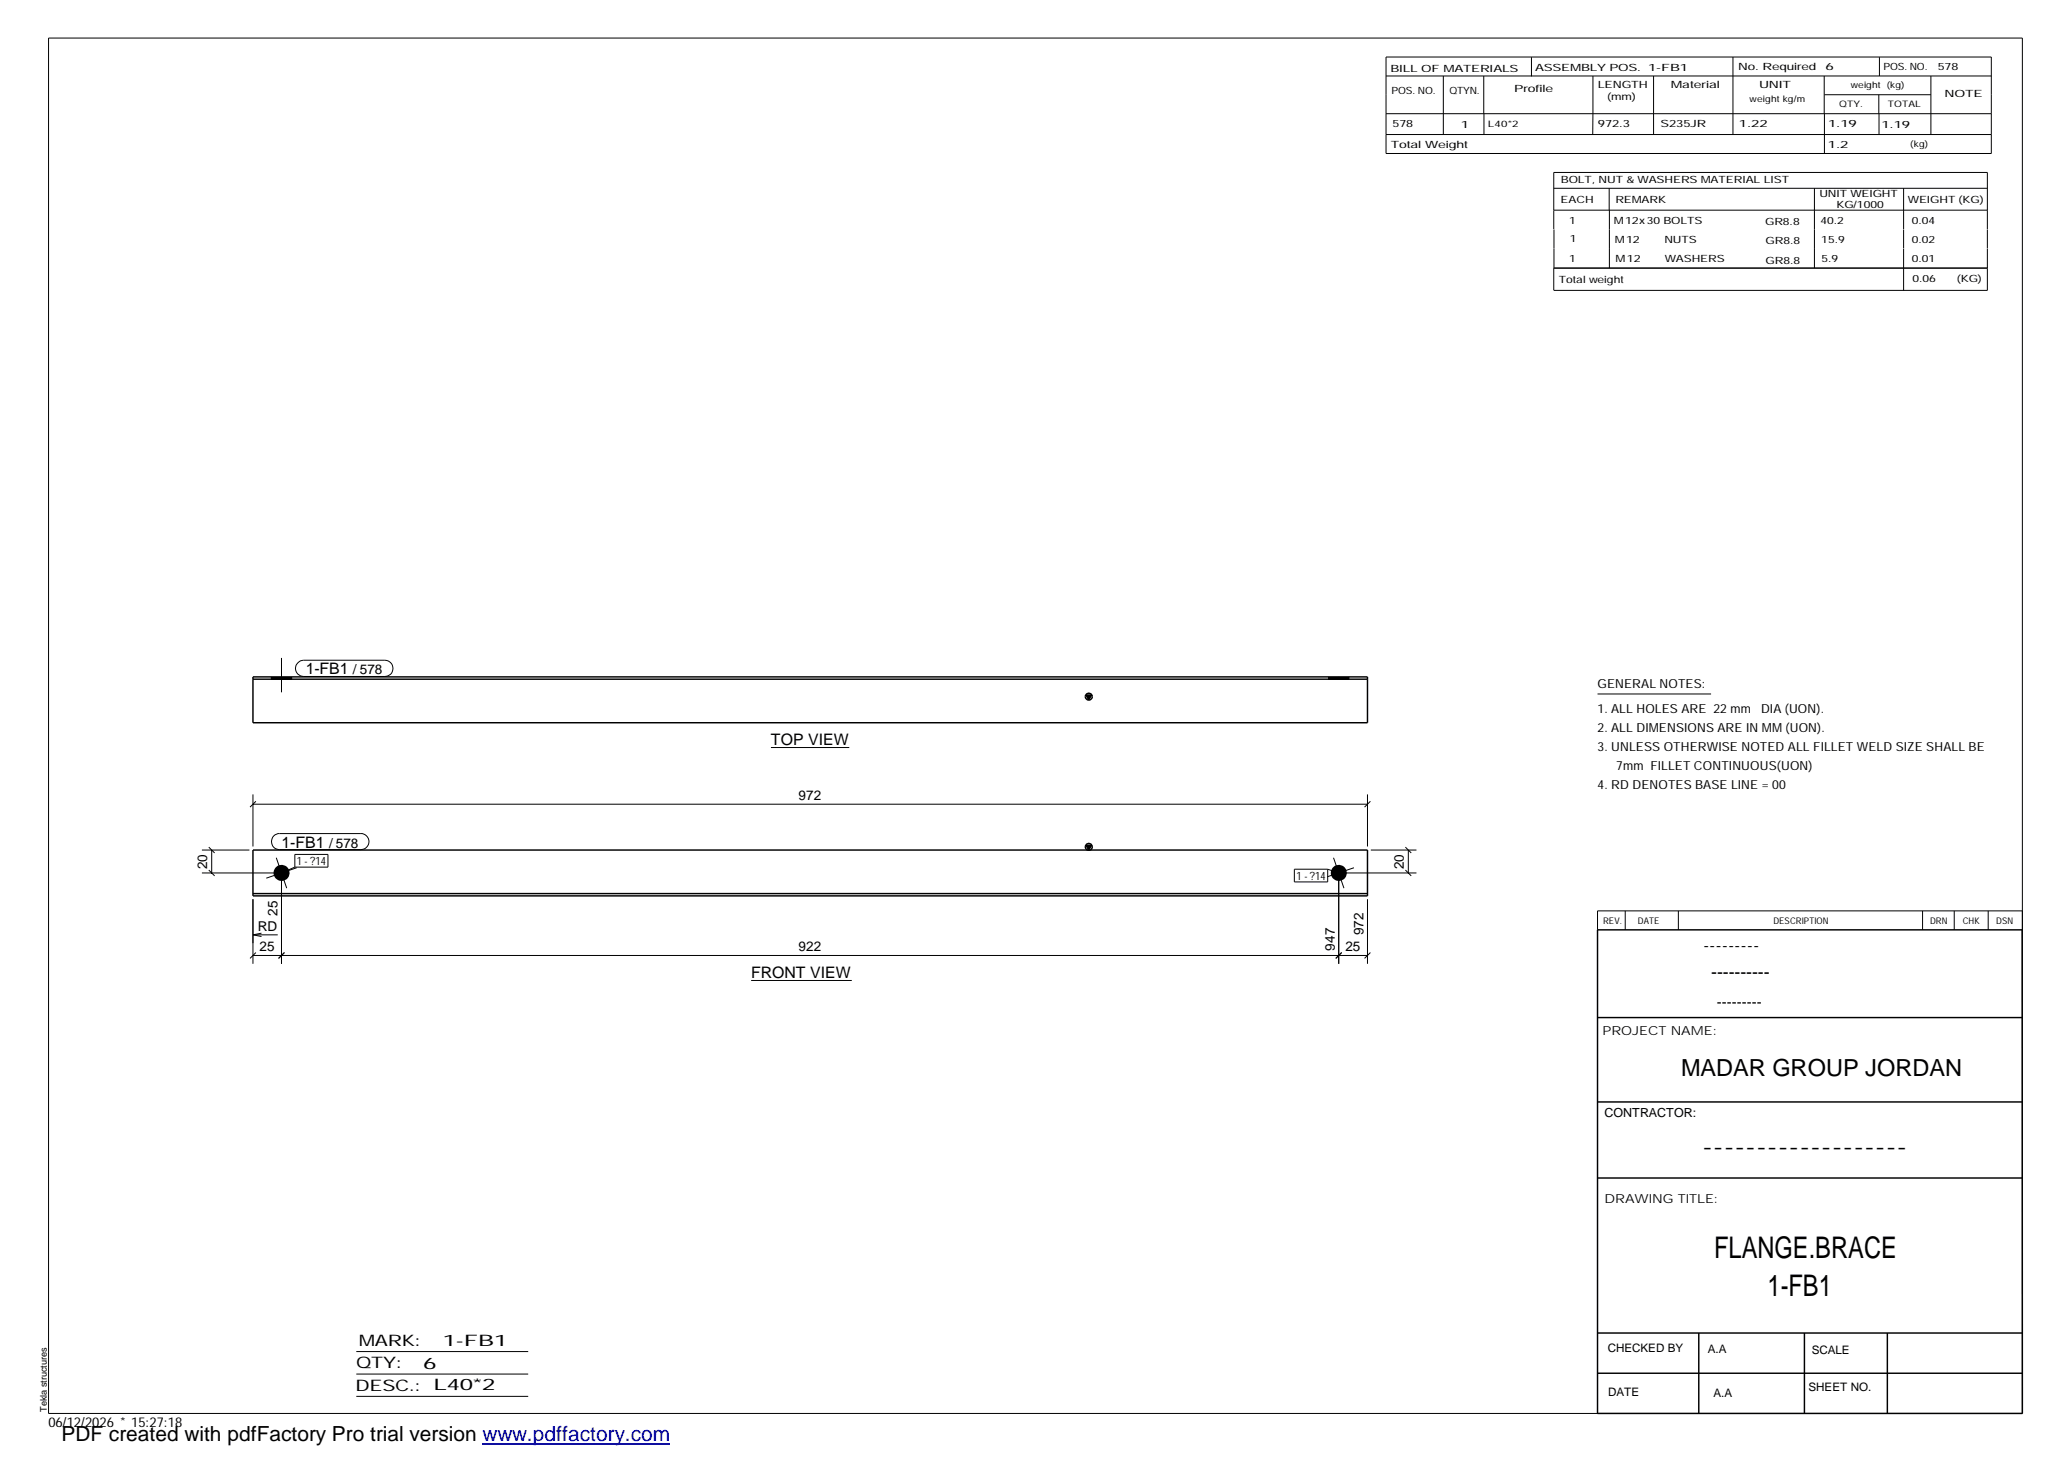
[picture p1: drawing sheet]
<svg xmlns="http://www.w3.org/2000/svg" width="420mm" height="297mm" viewBox="0 0 420 297" stroke-linecap="round" stroke-linejoin="round" font-family="sans-serif">
<defs><g id="words">
<g font-size="6.1">
<text x="348.3" y="255.5">FLANGE.BRACE</text>
<text x="359.1" y="263.3">1-FB1</text>
</g>
<text font-size="4.8" x="341.5" y="218.6">MADAR GROUP JORDAN</text>
<text font-size="4.2" x="12.5" y="292.7">PDF created with pdfFactory Pro trial version www.pdffactory.com</text>
<g font-size="3.6">
<text x="346.1" y="193.2">---------</text>
<text x="347.7" y="198.6">----------</text>
<text x="345.8" y="234.2">-------------------</text>
</g>
<g font-size="3.2">
<text x="62.1" y="137">1-FB1</text>
<text x="156.6" y="151.4">TOP VIEW</text>
<text x="57.2" y="172.2">1-FB1</text>
<text x="152.6" y="198.7">FRONT VIEW</text>
<text x="72.9" y="273.5">MARK:</text>
<text x="90" y="273.5">1-FB1</text>
<text x="72.4" y="278">QTY:</text>
<text x="86" y="278.1">6</text>
<text x="72.2" y="282.6">DESC.:</text>
<text x="88.1" y="282.4">L40*2</text>
</g>
<text font-size="3" x="348.8" y="204.5">---------</text>
<g font-size="2.8">
<text x="71.7" y="137">/ 578</text>
<text x="162.3" y="162.5">972</text>
<text x="66.8" y="172.2">/ 578</text>
<text x="42.1" y="176.6" transform="rotate(-90 42.1 176.6)">20</text>
<text x="285.2" y="176.6" transform="rotate(-90 285.2 176.6)">20</text>
<text x="52.4" y="189.1">RD</text>
<text x="56.4" y="186.1" transform="rotate(-90 56.4 186.1)">25</text>
<text x="277" y="190.1" transform="rotate(-90 277 190.1)">972</text>
<text x="52.7" y="193.2">25</text>
<text x="162.3" y="193.2">922</text>
<text x="271.2" y="193.2" transform="rotate(-90 271.2 193.2)">947</text>
<text x="273.3" y="193.2">25</text>
<text x="9.8" y="290">06/12/2026 * 15:27:18</text>
</g>
<g font-size="2.5">
<text x="324.6" y="139.9">GENERAL NOTES:</text>
<text x="324.6" y="148.7">2. ALL DIMENSIONS ARE IN MM(UON).</text>
<text x="324.6" y="144.9">1. ALL HOLES ARE 22mm DIA (UON).</text>
<text x="324.6" y="152.5">3. UNLESS OTHERWISE NOTED ALL FILLET WELD SIZE SHALL BE</text>
<text x="324.6" y="160.2">4. RD DENOTES BASE LINE = 00</text>
<text x="328.4" y="156.4">7mm FILLET CONTINUOUS(UON)</text>
<text x="325.6" y="210.3">PROJECT NAME:</text>
<text x="326" y="226.9">CONTRACTOR:</text>
<text x="326" y="244.4">DRAWING TITLE:</text>
</g>
<g font-size="2.4">
<text x="326.7" y="274.7">CHECKED BY</text>
<text x="347" y="275">A.A</text>
<text x="368.1" y="275.1">SCALE</text>
<text x="326.7" y="283.6">DATE</text>
<text x="348.1" y="283.9">A.A</text>
<text x="367.5" y="282.6">SHEET NO.</text>
</g>
<g font-size="2.3">
<text x="60.3" y="175.8">1 -?14</text>
<text x="263.4" y="178.8">1 -?14</text>
</g>
<g font-size="2">
<text x="282.5" y="14.6">BILL OF MATERIALS</text>
<text x="311.9" y="14.4">ASSEMBLY POS.</text>
<text x="324.6" y="17.9">LENGTH</text>
<text x="334.9" y="14.4">1-FB1</text>
<text x="339.5" y="17.9">Material</text>
<text x="353.1" y="14.2">No. Required</text>
<text x="357.4" y="17.9">UNIT</text>
<text x="370.9" y="14.2">6</text>
<text x="382.7" y="14.2">POS. NO.</text>
<text x="393.7" y="14.3">578</text>
<text x="282.7" y="19.1">POS. NO.</text>
<text x="294.5" y="19">QTYN.</text>
<text x="307.6" y="18.7">Profile</text>
<text x="326.5" y="20.4">(mm)</text>
<text x="395.1" y="19.6">NOTE</text>
<text x="282.9" y="25.8">578</text>
<text x="296.8" y="26">1</text>
<text x="324.7" y="25.9">972.3</text>
<text x="337.4" y="25.9">S235JR</text>
<text x="353.3" y="25.9">1.22</text>
<text x="371.4" y="25.9">1.19</text>
<text x="382.3" y="25.9">1.19</text>
<text x="282.6" y="30.1">Total Weight</text>
<text x="371.4" y="30">1.2</text>
<text x="317.1" y="41.3">EACH</text>
<text x="317.1" y="37.2">BOLT, NUT &amp; WASHERS MATERIAL LIST</text>
<text x="328.2" y="41.3">REMARK</text>
<text x="369.7" y="40.1">UNIT WEIGHT</text>
<text x="387.6" y="41.2">WEIGHT (KG)</text>
<text x="318.8" y="45.4">1</text>
<text x="327.9" y="45.6">M12x30BOLTS</text>
<text x="358.6" y="45.6">GR8.8</text>
<text x="369.9" y="45.5">40.2</text>
<text x="373.1" y="42.2">KG/1000</text>
<text x="388.4" y="45.5">0.04</text>
<text x="318.8" y="53.3">1</text>
<text x="318.9" y="49.2">1</text>
<text x="328.1" y="49.3">M12</text>
<text x="328.3" y="53.3">M12</text>
<text x="338.2" y="49.4">NUTS</text>
<text x="338.2" y="53.3">WASHERS</text>
<text x="358.7" y="49.6">GR8.8</text>
<text x="358.7" y="53.5">GR8.8</text>
<text x="370" y="49.3">15.9</text>
<text x="370.1" y="53.2">5.9</text>
<text x="388.4" y="49.4">0.02</text>
<text x="388.4" y="53.3">0.01</text>
<text x="316.7" y="57.5">Total weight</text>
<text x="388.6" y="57.3">0.06</text>
<text x="397.6" y="57.3">(KG)</text>
</g>
<g font-size="1.9">
<text x="325.7" y="187.8">REV.</text>
<text x="332.8" y="187.6">DATE</text>
<text x="360.3" y="187.7">DESCRIPTION</text>
<text x="392.1" y="187.6">DRN</text>
<text x="398.8" y="187.6">CHK</text>
<text x="405.6" y="187.7">DSN</text>
<text x="9.5" y="286.8" transform="rotate(-90 9.5 286.8)">Tekla structures</text>
</g>
<g font-size="1.8">
<text x="376" y="17.9">weight (kg)</text>
<text x="355.5" y="20.7">weightkg/m</text>
<text x="373.6" y="21.7">QTY.</text>
<text x="383.5" y="21.8">TOTAL</text>
<text x="302.3" y="25.9">L40*2</text>
<text x="388.1" y="29.8">(kg)</text>
</g>
</g></defs>
<g fill="#000">
<path d="M220.6 141.2h1.2l-.6 1zM220.6 171.7h1.2l-.6 1z"/>
<path d="M55.1 137.5h4.2v.5h-4.2z" fill-rule="evenodd"/>
<path d="M269.9 137.5h4.2v.5h-4.2z" fill-rule="evenodd"/>
<circle cx="57.2" cy="177.3" r="1.64"/>
<circle cx="272" cy="177.3" r="1.64"/>
</g>
<g fill="none" stroke="#000" stroke-width=".2">
<path d="M9.9 7.7h401v279.5h-401zM281.6 11.6h123v19.6h-123zM281.6 15.4h123M293.2 15.4v11.9M301.5 15.4v7.7M311.1 11.6v3.9M323.6 15.4v11.9M336 15.4v11.9M352.1 11.6v15.7M370.6 15.4v7.7M370.7 19.2h21.6M381.7 19.2v3.9"/>
<path d="M381.8 11.6v3.8M392.3 15.4v11.9M281.6 23.1h123M281.6 27.3h123M301.5 23.1v4.2M315.7 38.3h88.1M326.9 38.3v4.4M368.6 38.3v16.2M370.7 23.1v8.1M381.8 23.1v4.2M386.8 38.3v8.3M315.7 42.7h88.1"/>
<path d="M315.7 46.6v-11.6h88.1v11.6M315.7 46.6v7.9M327 42.7v11.8M386.8 46.6v3.9M386.8 50.6v8.4M403.8 46.6v3.9M403.8 50.6v8.4h-88.1M403.8 54.5h-88.1v4.5M55.1 137.5v.5M57.2 133.7v7M59.3 137.5v.5M60.5 134.6l.5-.3 .7-.2h16.5a1.65 1.65 0 0 1 1.6 1.7 1.65 1.65 0 0 1-1.6 1.6h-16.5a1.62 1.62 0 0 1-1.5-1 1.62 1.62 0 0 1 .3-1.8z"/>
<path d="M269.9 137.5v.5M272 137.5v.5M274.1 137.5v.5M156.6 151.9h16M324.6 141h23M41 177.4h15.5M41 172.7h9.7M42.4 176.8l1.2 1.2M42.4 172.1l1.2 1.2M43 172.7v4.7M51.4 163.4h226.4M51.4 161.4v10.6"/>
<path d="M52 162.8l-1.2 1.2M55.6 169.8l.9-.4h16.8a1.63 1.63 0 0 1 1.7 1.6 1.63 1.63 0 0 1-1.7 1.6h-16.5a1.65 1.65 0 0 1-1.5-1 1.65 1.65 0 0 1 .3-1.8zM56.1 174.3l2.2 6.2M57.2 178v17.8M59.9 173.6h6.7v2.6h-6.7zM59.9 176.2l-2.7 1.2M60.3 176.3l-6.2 2.1M263 176.6h6.7v2.6h-6.7zM269.7 176.6l2.3 .8M270.9 174.3l2.1 6.2M272 178v17.8M272.7 177.4h15.1"/>
<path d="M275.1 176.3l-5.4 1.8M277.8 161.4v10.6M278.4 162.8l-1.2 1.2M278.5 172.7h9.3M285.5 176.8l1.2 1.2M285.5 172.1l1.2 1.2M286.1 172.7v4.7M51.4 182.7v13.1M51.4 194.1h226.4M51.4 189.9l1.7 .4M51.4 189.9h5M52 193.5l-1.2 1.2"/>
<path d="M53.1 189.6l-1.7 .3M57.8 193.5l-1.2 1.2M152.6 199.2h20.5M272.6 193.5l-1.2 1.2M277.8 182.7v13.1M278.4 193.5l-1.2 1.2M330.2 185.1v3.8M341 185.1v3.8M390.6 185.1v3.8M397 185.1v3.8M403.9 185.1v3.8M410.9 185.1h-86.3v3.8"/>
<path d="M72.4 274.6h34.9M72.4 279.2h34.9M72.4 283.7h34.9"/>
</g>
<g fill="none" stroke="#000" stroke-width=".3">
<path d="M51.4 137.5h226.4v9.3h-226.4zM51.4 138h226.4M220.6 141.2h1.2l-.6 1zM51.4 172.7h226.4v9.3h-226.4zM220.6 171.7h1.2l-.6 1zM51.4 181.6h226.4M324.6 188.9h86.2l.1 98.3h-86.3zM324.6 206.7h86.3M324.6 239.3h86.3M324.6 223.9h86.3M324.6 270.8h86.3M324.6 279h86.3"/>
<path d="M345.1 270.8v16.4M366.6 270.8v16.4M383.5 270.8v16.4"/>
<circle cx="221.2" cy="141.5" r=".7"/>
<circle cx="221.2" cy="172.1" r=".71"/>
</g>
<path d="M98 293.3h38.2" fill="none" stroke="#00f" stroke-width=".3"/>
<use href="#words"/>
</svg>
